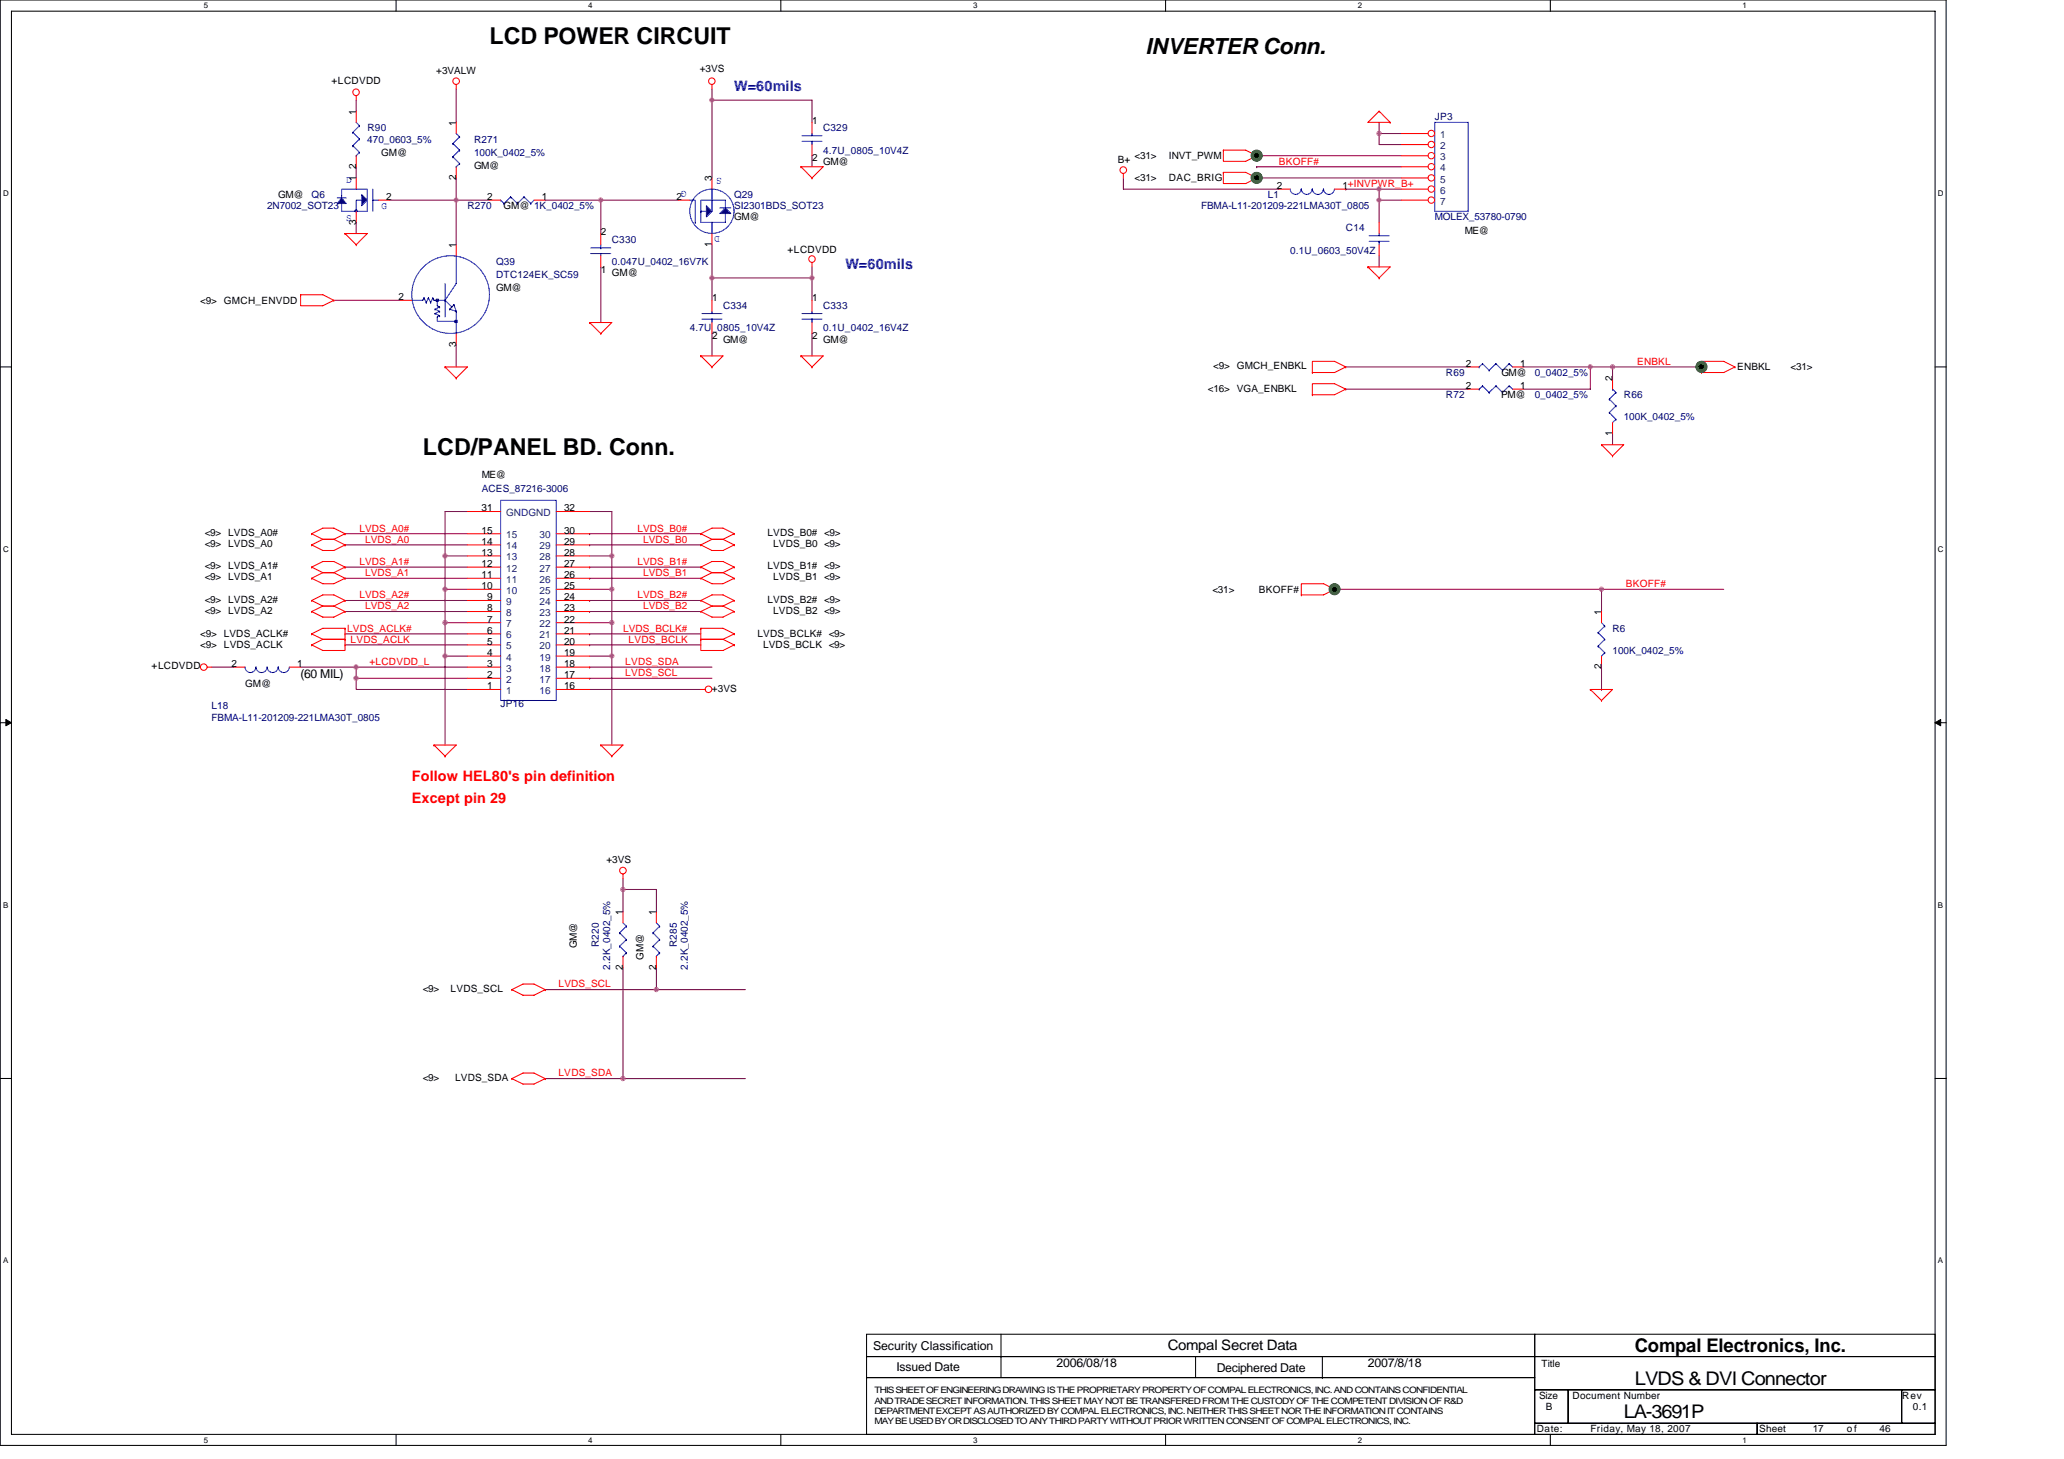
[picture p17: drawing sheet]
<svg xmlns="http://www.w3.org/2000/svg" width="297mm" height="210mm" viewBox="0 0 297 210" stroke-linecap="round" stroke-linejoin="round" font-family="sans-serif">
<defs><g id="words">
<g font-size="3.3">
<text x="70.5" y="6.3">LCD POWER CIRCUIT</text>
<text x="60.9" y="65.5">LCD/PANEL BD. Conn.</text>
</g>
<text font-size="3.2" x="164.9" y="7.7">INVERTER Conn.</text>
<g font-size="2.7">
<text x="235.3" y="194.5">Compal Electronics, Inc.</text>
<text x="235.3" y="199.3">LVDS &amp; DVI Connector</text>
<text x="233.7" y="204.1">LA-3691P</text>
</g>
<g font-size="2.1" fill="#00f">
<text x="105.7" y="13.1">W=60mils</text>
<text x="121.7" y="38.7">W=60mils</text>
</g>
<g font-size="2.1" fill="#f00">
<text x="59.3" y="112.4">Follow HEL80's pin definition</text>
<text x="59.3" y="115.5">Except pin 29</text>
</g>
<text font-size="2.1" x="168.1" y="194.4">Compal Secret Data</text>
<g font-size="1.8">
<text x="43.3" y="97.6">(60 MIL)</text>
<text x="125.7" y="194.2">Security Classification</text>
<text x="129" y="197.3">Issued Date</text>
<text x="152.1" y="196.8">2006/08/18</text>
<text x="175.1" y="197.4">Deciphered Date</text>
<text x="196.9" y="196.8">2007/8/18</text>
</g>
<g font-size="1.4">
<text x="62.8" y="10.6">+3VALW</text>
<text x="100.7" y="10.4">+3VS</text>
<text x="47.7" y="12">+LCDVDD</text>
<text x="51.2" y="16.5" transform="rotate(-90 51.2 16.5)">1</text>
<text x="116.9" y="17.8">1</text>
<text x="54.9" y="22.4">GM@</text>
<text x="65.6" y="18.1" transform="rotate(-90 65.6 18.1)">1</text>
<text x="116.9" y="23.2">2</text>
<text x="118.5" y="23.7">GM@</text>
<text x="160.9" y="23.4">B+</text>
<text x="163.3" y="22.9">&lt;31&gt;</text>
<text x="168.2" y="22.9">INVT_PWM</text>
<text x="40" y="28.5">GM@</text>
<text x="51.2" y="26.1" transform="rotate(-90 51.2 26.1)">1</text>
<text x="51.2" y="24.3" transform="rotate(-90 51.2 24.3)">2</text>
<text x="55.6" y="28.8">2</text>
<text x="65.6" y="25.9" transform="rotate(-90 65.6 25.9)">2</text>
<text x="68.2" y="24.3">GM@</text>
<text x="70.1" y="28.8">2</text>
<text x="78" y="28.8">1</text>
<text x="97.3" y="28.8">2</text>
<text x="102.4" y="26.1" transform="rotate(-90 102.4 26.1)">3</text>
<text x="163.3" y="26.1">&lt;31&gt;</text>
<text x="168.2" y="26.1">DAC_BRIG</text>
<text x="183.7" y="27.2">2</text>
<text x="193.2" y="27.2">1+INVPWR_B+</text>
<text x="51.2" y="32.3" transform="rotate(-90 51.2 32.3)">3</text>
<text x="65.6" y="35.7" transform="rotate(-90 65.6 35.7)">1</text>
<text x="72.4" y="30.1">GM@ 1K_0402_5%</text>
<text x="86.5" y="33.8">2</text>
<text x="102.4" y="35.5" transform="rotate(-90 102.4 35.5)">1</text>
<text x="105.7" y="31.7">GM@</text>
<text x="210.8" y="33.6">ME@</text>
<text x="71.4" y="42">GM@</text>
<text x="86.5" y="39.2">1</text>
<text x="88" y="39.7">GM@</text>
<text x="113.3" y="36.3">+LCDVDD</text>
<text x="28.8" y="43.7">&lt;9&gt; GMCH_ENVDD</text>
<text x="57.3" y="43.2">2</text>
<text x="102.5" y="43.4">1</text>
<text x="116.9" y="43.4">1</text>
<text x="65.6" y="49.9" transform="rotate(-90 65.6 49.9)">3</text>
<text x="102.5" y="48.8">2</text>
<text x="104.1" y="49.3">GM@</text>
<text x="116.9" y="48.8">2</text>
<text x="118.5" y="49.3">GM@</text>
<text x="174.6" y="53.1">&lt;9&gt; GMCH_ENBKL</text>
<text x="210.9" y="52.8">2</text>
<text x="218.8" y="52.8">1</text>
<text x="250" y="53.3">ENBKL</text>
<text x="257.7" y="53.3">&lt;31&gt;</text>
<text x="173.8" y="56.3">&lt;16&gt; VGA_ENBKL</text>
<text x="210.9" y="56">2</text>
<text x="216" y="57.3">PM@</text>
<text x="216.1" y="54.1">GM@</text>
<text x="218.8" y="56">1</text>
<text x="232" y="54.9" transform="rotate(-90 232 54.9)">2</text>
<text x="232" y="62.7" transform="rotate(-90 232 62.7)">1</text>
<text x="69.3" y="68.8">ME@</text>
<text x="29.5" y="77.2">&lt;9&gt; LVDS_A0#</text>
<text x="69.3" y="73.6">31</text>
<text x="69.3" y="76.8">15</text>
<text x="81.2" y="76.8">30</text>
<text x="81.2" y="73.6">32</text>
<text x="110.5" y="77.2">LVDS_B0# &lt;9&gt;</text>
<text x="29.5" y="78.7">&lt;9&gt; LVDS_A0</text>
<text x="29.5" y="83.5">&lt;9&gt; LVDS_A1</text>
<text x="29.5" y="82">&lt;9&gt; LVDS_A1#</text>
<text x="69.3" y="83.2">11</text>
<text x="69.3" y="81.6">12</text>
<text x="69.3" y="80">13</text>
<text x="69.3" y="78.4">14</text>
<text x="81.2" y="83.2">26</text>
<text x="81.2" y="81.6">27</text>
<text x="81.2" y="80">28</text>
<text x="81.2" y="78.4">29</text>
<text x="110.5" y="82">LVDS_B1# &lt;9&gt;</text>
<text x="111.3" y="78.7">LVDS_B0 &lt;9&gt;</text>
<text x="111.3" y="83.5">LVDS_B1 &lt;9&gt;</text>
<text x="29.5" y="86.7">&lt;9&gt; LVDS_A2#</text>
<text x="29.5" y="88.3">&lt;9&gt; LVDS_A2</text>
<text x="69.3" y="84.8">10</text>
<text x="70.1" y="89.6">7</text>
<text x="70.1" y="88">8</text>
<text x="70.1" y="86.4">9</text>
<text x="81.2" y="89.6">22</text>
<text x="81.2" y="88">23</text>
<text x="81.2" y="86.4">24</text>
<text x="81.2" y="84.8">25</text>
<text x="110.5" y="86.7">LVDS_B2# &lt;9&gt;</text>
<text x="111.3" y="88.3">LVDS_B2 &lt;9&gt;</text>
<text x="174.5" y="85.3">&lt;31&gt;</text>
<text x="181.2" y="85.3">BKOFF#</text>
<text x="230.5" y="88.5" transform="rotate(-90 230.5 88.5)">1</text>
<text x="28.8" y="91.7">&lt;9&gt; LVDS_ACLK#</text>
<text x="28.8" y="93.3">&lt;9&gt; LVDS_ACLK</text>
<text x="33.3" y="96">2</text>
<text x="42.8" y="96">1</text>
<text x="70.1" y="96">3</text>
<text x="70.1" y="94.4">4</text>
<text x="70.1" y="92.8">5</text>
<text x="70.1" y="91.2">6</text>
<text x="81.2" y="96">18</text>
<text x="81.2" y="94.4">19</text>
<text x="81.2" y="92.8">20</text>
<text x="81.2" y="91.2">21</text>
<text x="109" y="91.7">LVDS_BCLK# &lt;9&gt;</text>
<text x="109.8" y="93.3">LVDS_BCLK &lt;9&gt;</text>
<text x="21.8" y="96.4">+LCDVDD</text>
<text x="35.3" y="98.9">GM@</text>
<text x="70.1" y="99.2">1</text>
<text x="70.1" y="97.6">2</text>
<text x="81.2" y="99.2">16</text>
<text x="81.2" y="97.6">17</text>
<text x="102.5" y="99.5">+3VS</text>
<text x="230.5" y="96.4" transform="rotate(-90 230.5 96.4)">2</text>
<text x="87.3" y="124.2">+3VS</text>
<text x="89.6" y="131.7" transform="rotate(-90 89.6 131.7)">1</text>
<text x="94.4" y="131.7" transform="rotate(-90 94.4 131.7)">1</text>
<text x="83" y="136.5" transform="rotate(-90 83 136.5)">GM@</text>
<text x="60.8" y="142.7">&lt;9&gt;</text>
<text x="64.9" y="142.7">LVDS_SCL</text>
<text x="89.6" y="139.6" transform="rotate(-90 89.6 139.6)">2</text>
<text x="92.6" y="138.1" transform="rotate(-90 92.6 138.1)">GM@</text>
<text x="94.4" y="139.6" transform="rotate(-90 94.4 139.6)">2</text>
<text x="60.8" y="155.6">&lt;9&gt;</text>
<text x="65.5" y="155.6">LVDS_SDA</text>
<text x="221.8" y="196.7">Title</text>
<text x="221.5" y="201.3">Size</text>
<text x="222.5" y="202.9">B</text>
<text x="226.3" y="201.3">Document Number</text>
<text x="273.7" y="201.3">Rev</text>
<text x="275.3" y="202.9">0.1</text>
<text x="221.2" y="206.1">Date:</text>
<text x="228.9" y="206.1">Friday, May 18, 2007</text>
<text x="253.2" y="206.1">Sheet</text>
<text x="260.9" y="206.1">17</text>
<text x="265.8" y="206.1">of</text>
<text x="270.5" y="206.1">46</text>
</g>
<g font-size="1.4" fill="#000080">
<text x="206.5" y="17.3">JP3</text>
<text x="52.8" y="20.5">470_0603_5%</text>
<text x="52.9" y="18.9">R90</text>
<text x="68.2" y="20.5">R271</text>
<text x="68.2" y="22.4">100K_0402_5%</text>
<text x="118.5" y="18.9">C329</text>
<text x="118.5" y="22.1">4.7U_0805_10V4Z</text>
<text x="44.8" y="28.5">Q6</text>
<text x="105.7" y="28.5">Q29</text>
<text x="182.5" y="28.5">L1</text>
<text x="38.5" y="30.1">2N7002_SOT23</text>
<text x="67.3" y="30.1">R270</text>
<text x="88" y="34.9">C330</text>
<text x="105.7" y="30.1">SI2301BDS_SOT23</text>
<text x="172.9" y="30.1">FBMA-L11-201209-221LMA30T_0805</text>
<text x="193.7" y="33.3">C14</text>
<text x="206.5" y="31.7">MOLEX_53780-0790</text>
<text x="71.4" y="38.1">Q39</text>
<text x="71.4" y="40">DTC124EK_SC59</text>
<text x="88" y="38.1">0.047U_0402_16V7K</text>
<text x="185.7" y="36.5">0.1U_0603_50V4Z</text>
<text x="99.3" y="47.7">4.7U_0805_10V4Z</text>
<text x="104.1" y="44.5">C334</text>
<text x="118.5" y="44.5">C333</text>
<text x="118.5" y="47.7">0.1U_0402_16V4Z</text>
<text x="208.1" y="57.3">R72</text>
<text x="208.1" y="54.1">R69</text>
<text x="220.9" y="57.3">0_0402_5%</text>
<text x="220.9" y="54.1">0_0402_5%</text>
<text x="233.7" y="57.3">R66</text>
<text x="233.7" y="60.5">100K_0402_5%</text>
<text x="69.3" y="70.7">ACES_87216-3006</text>
<text x="232.1" y="90.9">R6</text>
<text x="232.1" y="94.1">100K_0402_5%</text>
<text x="72" y="101.8">JP16</text>
<text x="30.5" y="102.1">L18</text>
<text x="30.5" y="103.7">FBMA-L11-201209-221LMA30T_0805</text>
<text x="86.2" y="136.4" transform="rotate(-90 86.2 136.4)">R220</text>
<text x="97.4" y="136.4" transform="rotate(-90 97.4 136.4)">R285</text>
<text x="87.8" y="139.6" transform="rotate(-90 87.8 139.6)">2.2K_0402_5%</text>
<text x="99" y="139.6" transform="rotate(-90 99 139.6)">2.2K_0402_5%</text>
</g>
<g font-size="1.4" fill="#f00">
<text x="184.1" y="23.7">BKOFF#</text>
<text x="235.6" y="52.5">ENBKL</text>
<text x="51.7" y="76.5">LVDS_A0#</text>
<text x="91.7" y="76.5">LVDS_B0#</text>
<text x="51.7" y="81.3">LVDS_A1#</text>
<text x="52.5" y="78.1">LVDS_A0</text>
<text x="52.5" y="82.9">LVDS_A1</text>
<text x="91.7" y="81.3">LVDS_B1#</text>
<text x="92.5" y="82.9">LVDS_B1</text>
<text x="92.5" y="78.1">LVDS_B0</text>
<text x="51.7" y="86.1">LVDS_A2#</text>
<text x="52.5" y="87.7">LVDS_A2</text>
<text x="91.7" y="86.1">LVDS_B2#</text>
<text x="92.5" y="87.7">LVDS_B2</text>
<text x="234" y="84.5">BKOFF#</text>
<text x="50" y="90.9">LVDS_ACLK#</text>
<text x="50.5" y="92.5">LVDS_ACLK</text>
<text x="53.2" y="95.7">+LCDVDD_L</text>
<text x="89.7" y="90.9">LVDS_BCLK#</text>
<text x="90" y="95.7">LVDS_SDA</text>
<text x="90.5" y="92.5">LVDS_BCLK</text>
<text x="90" y="97.3">LVDS_SCL</text>
<text x="80.4" y="142.1">LVDS_SCL</text>
<text x="80.4" y="154.9">LVDS_SDA</text>
</g>
<g font-size="1.4" fill="#004080">
<text x="207.3" y="19.9">1</text>
<text x="207.3" y="21.5">2</text>
<text x="207.3" y="23.1">3</text>
<text x="207.3" y="24.7">4</text>
<text x="207.3" y="26.3">5</text>
<text x="207.3" y="27.9">6</text>
<text x="207.3" y="29.5">7</text>
<text x="72.9" y="74.3">GNDGND</text>
<text x="72.9" y="77.5">15</text>
<text x="77.6" y="77.5">30</text>
<text x="72.9" y="83.9">11</text>
<text x="72.9" y="82.3">12</text>
<text x="72.9" y="80.7">13</text>
<text x="72.9" y="79.1">14</text>
<text x="77.6" y="83.9">26</text>
<text x="77.6" y="82.3">27</text>
<text x="77.6" y="80.7">28</text>
<text x="77.6" y="79.1">29</text>
<text x="72.9" y="88.7">8</text>
<text x="72.9" y="87.1">9</text>
<text x="72.9" y="85.5">10</text>
<text x="77.6" y="88.7">23</text>
<text x="77.6" y="87.1">24</text>
<text x="77.6" y="85.5">25</text>
<text x="72.9" y="95.1">4</text>
<text x="72.9" y="93.5">5</text>
<text x="72.9" y="91.9">6</text>
<text x="72.9" y="90.3">7</text>
<text x="77.6" y="95.1">19</text>
<text x="77.6" y="93.5">20</text>
<text x="77.6" y="91.9">21</text>
<text x="77.6" y="90.3">22</text>
<text x="72.9" y="99.9">1</text>
<text x="72.9" y="98.3">2</text>
<text x="72.9" y="96.7">3</text>
<text x="77.6" y="99.9">16</text>
<text x="77.6" y="98.3">17</text>
<text x="77.6" y="96.7">18</text>
</g>
<g font-size="1.4" fill="#00f">
<text x="49.8" y="26.3">D</text>
<text x="98.8" y="27.5" transform="rotate(180 98.8 27.5)">G</text>
<text x="103.9" y="25.7" transform="rotate(180 103.9 25.7)">S</text>
<text x="49.8" y="31.9">S</text>
<text x="54.9" y="30.1">G</text>
<text x="103.6" y="34" transform="rotate(180 103.6 34)">D</text>
</g>
<g font-size="1.3">
<text x="125.8" y="200.5">THIS SHEET OF ENGINEERING DRAWING IS THE PROPRIETARY PROPERTY OF COMPAL ELECTRONICS, INC. AND CONTAINS CONFIDENTIAL</text>
<text x="125.8" y="202">AND TRADE SECRET INFORMATION. THIS SHEET MAY NOT BE TRANSFERED FROM THE CUSTODY OF THE COMPETENT DIVISION OF R&amp;D</text>
<text x="125.8" y="203.5">DEPARTMENT EXCEPT AS AUTHORIZED BY COMPAL ELECTRONICS, INC. NEITHER THIS SHEET NOR THE INFORMATION IT CONTAINS</text>
<text x="125.8" y="204.9">MAY BE USED BY OR DISCLOSED TO ANY THIRD PARTY WITHOUT PRIOR WRITTEN CONSENT OF COMPAL ELECTRONICS, INC.</text>
</g>
<g font-size="1.1">
<text x="29.3" y="1.2">5</text>
<text x="84.7" y="1.2">4</text>
<text x="140" y="1.2">3</text>
<text x="195.4" y="1.2">2</text>
<text x="250.8" y="1.2">1</text>
<text x=".4" y="28.2">D</text>
<text x="278.9" y="28.2">D</text>
<text x=".4" y="79.4">C</text>
<text x="278.9" y="79.4">C</text>
<text x=".4" y="130.6">B</text>
<text x="278.9" y="130.6">B</text>
<text x=".4" y="181.8">A</text>
<text x="278.9" y="181.8">A</text>
<text x="29.3" y="207.6">5</text>
<text x="84.7" y="207.6">4</text>
<text x="140" y="207.6">3</text>
<text x="195.4" y="207.6">2</text>
<text x="250.8" y="207.6">1</text>
</g>
</g></defs>
<path d="M0 0h280.1v208h-280.1zM1.6 1.6h276.9v204.8h-276.9z" fill="none" stroke="#000" stroke-width=".15"/>
<g fill="#fff">
<path d="M29.3 .2h.6v1.2h-.6z"/>
<path d="M29.3 206.6h.6v1.3h-.6z"/>
</g>
<path d="M57 0v1.6M57 206.4v1.6" fill="none" stroke="#000" stroke-width=".15"/>
<g fill="#fff">
<path d="M84.7 .2h.6v1.2h-.6z"/>
<path d="M84.7 206.6h.6v1.3h-.6z"/>
</g>
<path d="M112.4 0v1.6M112.4 206.4v1.6" fill="none" stroke="#000" stroke-width=".15"/>
<g fill="#fff">
<path d="M140 .2h.6v1.2h-.6z"/>
<path d="M140 206.6h.6v1.3h-.6z"/>
</g>
<path d="M167.7 0v1.6M167.7 206.4v1.6" fill="none" stroke="#000" stroke-width=".15"/>
<g fill="#fff">
<path d="M195.4 .2h.6v1.2h-.6z"/>
<path d="M195.4 206.6h.6v1.3h-.6z"/>
</g>
<path d="M223.1 0v1.6M223.1 206.4v1.6" fill="none" stroke="#000" stroke-width=".15"/>
<g fill="#fff">
<path d="M250.8 .2h.6v1.2h-.6z"/>
<path d="M250.8 206.6h.6v1.3h-.6z"/>
<path d="M.4 27.2h.8v1.3h-.8z"/>
<path d="M278.9 27.2h.8v1.3h-.8z"/>
<path d="M.4 78.4h.8v1.3h-.8z"/>
<path d="M278.9 78.4h.8v1.3h-.8z"/>
</g>
<path d="M0 52.8h1.6M278.5 52.8h1.6" fill="none" stroke="#000" stroke-width=".15"/>
<g fill="#fff">
<path d="M.4 129.6h.8v1.3h-.8z"/>
<path d="M278.9 129.6h.7v1.3h-.7z"/>
</g>
<path d="M0 104h1.6M278.5 104h1.6" fill="none" stroke="#000" stroke-width=".15"/>
<path d="M.8 103.5l.8 .5-.8 .5zM278.5 104l.8-.5v1z" fill="#000" stroke="#000" stroke-width=".14"/>
<g fill="#fff">
<path d="M.4 180.8h.8v1.3h-.8z"/>
<path d="M278.9 180.8h.7v1.3h-.7z"/>
</g>
<g fill="none" stroke="#000" stroke-width=".15">
<path d="M0 155.2h1.6M278.5 155.2h1.6M124.7 192h96.2v3.2h-96.2zM124.7 195.2h96.2v3.1h-96.2zM124.7 198.3h96.2v8.1h-96.2zM144.1 195.2h.1M144.1 195.2v3.1M144.1 192v3.2M172.1 195.2v3.1M190.3 198.3h.1M190.3 195.2v3.1M220.9 192h57.6v3.2h-57.6z"/>
<path d="M220.9 195.2h57.6v4.8h-57.6zM220.9 204.8h32v1.6h-32zM220.9 200h4.8v4.8h-4.8zM225.7 200h48v4.8h-48zM252.9 204.8h25.6v1.6h-25.6zM273.7 200h4.8v4.8h-4.8z"/>
</g>
<g fill="none" stroke="#800040" stroke-width=".15">
<path d="M51.3 14.4v1.6M65.7 12.8v4.8M102.5 14.4v11.2M102.5 12.8v1.6M102.5 14.4h14.4v3.2M198.5 17.6v1.6M198.5 19.2h3.2M198.5 19.2v1.6h3.2M51.3 32v1.6M51.3 24v1.6M56 28.8h14.5M65.7 25.6v9.6"/>
<path d="M78.5 28.8h8M86.5 28.8h11.2M86.5 28.8v4.8M86.5 38.4v8M102.5 35.2v4.8M116.9 38.4v1.6M116.9 22.4v1.6M161.7 25.6v1.6h22.4M180.9 24h.1M180.9 25.6h20.8M180.9 22.4h20.8M180.9 24h20.8"/>
<path d="M193.7 27.2h.1M193.7 27.2h4.8M198.5 27.2v1.6M198.5 27.2h3.2M198.5 28.8h3.2M198.5 28.8v3.2M198.5 36.8v1.6M48 43.2h9.7M65.7 49.6v3.2M102.5 48v3.2M102.5 40h14.4M102.5 40v3.2"/>
<path d="M116.9 48v3.2M116.9 40v3.2M193.7 52.8h17.6M193.7 56h17.6M219.3 52.8h9.6v3.2h-9.6M228.9 52.8h3.2v1.6M232.1 52.8h.1M232.1 52.8h12.8M49.7 78.4h.1M49.7 76.8h.1M49.7 78.4h17.6M49.7 76.8h17.6"/>
<path d="M67.3 73.6h-3.3v6.4M84.9 73.6h3.2v6.4M84.9 78.4h.1M84.9 76.8h.1M84.9 78.4h16M84.9 76.8h16M232.1 62.4v1.6M30.5 96h3.2M43.3 96h8M49.7 92.8h.1M49.7 91.2h.1M49.7 88h.1"/>
<path d="M49.7 86.4h.1M49.7 83.2h.1M49.7 81.6h.1M49.7 81.6h17.6M49.7 83.2h17.6M49.7 86.4h17.6M49.7 88h17.6M49.7 92.8h17.6M49.7 91.2h17.6M51.3 96h.1M51.3 96v1.6M51.3 97.6h16"/>
<path d="M51.3 97.6v1.6h16M51.3 96h16M64 80v4.8M64 89.6h3.3M64 80h3.3M64 94.4h3.3M64 84.8h3.3M64 94.4v12.8M64 84.8v4.8M64 89.6v4.8M84.9 94.4h3.2M84.9 84.8h3.2"/>
<path d="M84.9 89.6h3.2M84.9 80h3.2M84.9 97.6h.1M84.9 99.2h16M84.9 81.6h.1M84.9 83.2h.1M84.9 86.4h.1M84.9 88h.1M84.9 92.8h.1M84.9 91.2h.1M84.9 96h.1M84.9 97.6h17.6"/>
<path d="M84.9 96h17.6M84.9 81.6h16M84.9 83.2h16M84.9 86.4h16M84.9 88h16M84.9 92.8h16M84.9 91.2h16M88.1 94.4v12.8M88.1 84.8v4.8M88.1 89.6v4.8M88.1 80v4.8M192.1 84.8h38.4v3.2"/>
<path d="M230.5 84.8h.1M230.5 99.2h.1M230.5 84.8h17.6M230.5 96v3.2M89.7 126.4v1.6h4.8v3.2M89.7 128v3.2M89.7 139.2v16h-11.2M94.5 139.2v3.2M78.5 142.4h.1M78.5 155.2h.1M78.5 142.4h16M89.7 155.2h17.6"/>
<path d="M94.5 142.4h12.8"/>
</g>
<g fill="none" stroke="#f00" stroke-width=".15">
<path d="M51.3 13.8v.6M65.7 12.2v.6M65.7 17.6v1.6M102.5 12.2v.6M198.5 16l-1.6 1.6h3.2M198.5 16h.1M198.5 16l1.6 1.6M200.1 17.6h.1M49.7 33.6h3.1l-1.5 1.6M49.7 33.6h.1M49.7 33.6l1.6 1.6M51.3 35.2h.1"/>
<path d="M65.7 24v1.6M70.5 28.8h1.5M76.9 28.8h1.6M86.5 33.6v1.6M86.5 36.8v1.6M115.3 24h3.2l-1.6 1.6M115.3 24h.1M115.3 24l1.6 1.6M116.9 37.8v.6M116.9 25.6h.1M161.7 25v.6M176.1 24.8h3.2l1.6 .8"/>
<path d="M176.1 24.8v1.6h3.2l1.6-.8M176.1 24.8h.1M176.1 21.6h3.2l1.6 .8M176.1 21.6v1.6h3.2l1.6-.8M176.1 21.6h.1M180.9 25.6h.1M180.9 22.4h.1M184.1 27.2h1.6M192.1 27.2h1.6M196.9 38.4h3.2l-1.6 1.6M196.9 38.4h.1M196.9 38.4l1.6 1.6"/>
<path d="M43.3 42.4h3.2l1.5 .8M43.3 42.4v1.6h3.2l1.5-.8M43.3 42.4h.1M48 43.2h.1M64 52.8h3.3l-1.6 1.6M64 52.8h.1M64 52.8l1.7 1.6M65.7 54.4h.1M84.9 46.4h3.2l-1.6 1.6M84.9 46.4h.1M84.9 46.4l1.6 1.6M86.5 48h.1"/>
<path d="M100.9 51.2h3.2l-1.6 1.6M100.9 51.2h.1M100.9 51.2l1.6 1.6M102.5 52.8h.1M102.5 43.2v1.6M102.5 46.4v1.6M115.3 51.2h3.2l-1.6 1.6M115.3 51.2h.1M115.3 51.2l1.6 1.6M116.9 52.8h.1M188.9 56.8h.1M188.9 53.6h.1"/>
<path d="M193.7 56l-1.6 .8h-3.2M193.7 56h.1M193.7 56l-1.6-.8h-3.2v1.6M193.7 52.8l-1.6 .8h-3.2M193.7 52.8h.1M193.7 52.8l-1.6-.8h-3.2v1.6M198.5 40h.1M211.3 56h1.6M211.3 52.8h1.6M217.7 56h1.6M217.7 52.8h1.6M244.9 53.6h.1"/>
<path d="M249.7 52.8l-1.6 .8h-3.2M249.7 52.8h.1M249.7 52.8l-1.6-.8h-3.2v1.6M44.8 76.8l1.7-.8h1.5l1.7 .8M44.8 76.8h.1M44.8 78.4l1.7 .8h1.5l1.7-.8M44.8 78.4h.1M44.8 76.8l1.7 .8M46.5 77.6h1.5M46.5 77.6l-1.7 .8M48 77.6l1.7 .8M49.7 76.8h.1"/>
<path d="M49.7 78.4h.1M49.7 76.8l-1.7 .8M100.9 76.8l1.6-.8h1.6l1.6 .8M100.9 76.8h.1M100.9 78.4h.1M100.9 78.4l1.6 .8h1.6l1.6-.8M100.9 76.8l1.6 .8M102.5 77.6h1.6M102.5 77.6l-1.6 .8M104.1 77.6l1.6 .8M105.7 76.8h.1M105.7 78.4h.1"/>
<path d="M105.7 76.8l-1.6 .8M230.5 64h3.2l-1.6 1.6M230.5 64h.1M230.5 64l1.6 1.6M232.1 65.6h.1M29.8 96h.7M44.8 86.4l1.7-.8h1.5l1.7 .8M44.8 86.4h.1M44.8 83.2l1.7 .8h1.5l1.7-.8M44.8 83.2h.1M44.8 88l1.7 .8h1.5l1.7-.8M44.8 88h.1"/>
<path d="M44.8 91.2h.1M44.8 92.8h.1M44.8 81.6l1.7-.8h1.5l1.7 .8M44.8 81.6h.1M44.8 86.4l1.7 .8M44.8 91.2l1.7 .8M44.8 81.6l1.7 .8M46.5 87.2h1.5M46.5 82.4h1.5M46.5 92h3.2M46.5 82.4l-1.7 .8M46.5 87.2l-1.7 .8"/>
<path d="M46.5 92l-1.7 .8M48 82.4l1.7 .8M48 87.2l1.7 .8M49.7 86.4h.1M49.7 83.2h.1M49.7 88h.1M49.7 90.4h-3.2l-1.7 .8M49.7 90.4v1.6h-3.2M49.7 90.4h.1M49.7 92v1.6h-3.2l-1.7-.8M49.7 92h.1M49.7 81.6h.1"/>
<path d="M49.7 86.4l-1.7 .8M49.7 81.6l-1.7 .8M100.9 81.6l1.6-.8h1.6l1.6 .8M100.9 81.6h.1M100.9 86.4l1.6-.8h1.6l1.6 .8M100.9 86.4h.1M100.9 83.2h.1M100.9 83.2l1.6 .8h1.6l1.6-.8M100.9 88h.1M100.9 88l1.6 .8h1.6l1.6-.8M100.9 90.4h3.2l1.6 .8M100.9 90.4v1.6h3.2"/>
<path d="M100.9 90.4h.1M100.9 92h3.2M100.9 92v1.6h3.2l1.6-.8M100.9 92h.1M100.9 99.2h.6M100.9 81.6l1.6 .8M100.9 86.4l1.6 .8M102.5 82.4h1.6M102.5 87.2h1.6M102.5 82.4l-1.6 .8M102.5 87.2l-1.6 .8M104.1 82.4l1.6 .8"/>
<path d="M104.1 87.2l1.6 .8M104.1 92l1.6 .8M105.7 81.6h.1M105.7 86.4h.1M105.7 83.2h.1M105.7 88h.1M105.7 91.2h.1M105.7 92.8h.1M105.7 81.6l-1.6 .8M105.7 86.4l-1.6 .8M105.7 91.2l-1.6 .8M187.3 85.6h.1"/>
<path d="M192.1 84.8l-1.6 .8h-3.2M192.1 84.8h.1M192.1 84.8l-1.6-.8h-3.2v1.6M228.9 99.2h3.2l-1.6 1.6M228.9 99.2h.1M228.9 99.2l1.6 1.6M230.5 88v1.6M230.5 94.4v1.6M62.5 107.2h3.2l-1.7 1.6M62.5 107.2h.1M62.5 107.2l1.5 1.6M64 108.8h.1"/>
<path d="M86.5 107.2h3.2l-1.6 1.6M86.5 107.2h.1M86.5 107.2l1.6 1.6M88.1 108.8h.1M230.5 100.8h.1M89.7 125.8v.6M89.7 131.2v1.6M89.7 137.6v1.6M94.5 131.2v1.6M94.5 137.6v1.6M73.7 155.2l1.6 .8h1.6l1.6-.8M73.7 155.2l1.6-.8h1.6l1.6 .8"/>
<path d="M73.7 155.2h.1M73.7 142.4l1.6-.8h1.6l1.6 .8M73.7 142.4l1.6 .8h1.6l1.6-.8M73.7 142.4h.1M78.5 155.2h.1M78.5 142.4h.1"/>
<circle cx="51.2" cy="13.3" r=".47"/>
<circle cx="65.6" cy="11.7" r=".47"/>
<circle cx="102.4" cy="11.7" r=".47"/>
<circle cx="116.9" cy="37.3" r=".47"/>
<circle cx="161.7" cy="24.5" r=".48"/>
<circle cx="29.3" cy="96" r=".47"/>
<circle cx="102" cy="99.2" r=".47"/>
<circle cx="89.6" cy="125.3" r=".48"/>
</g>
<g fill="#008000" stroke="#008000" stroke-width=".15">
<circle cx="244.9" cy="52.8" r=".8"/>
<circle cx="180.9" cy="22.4" r=".8"/>
<circle cx="180.9" cy="25.6" r=".8"/>
<circle cx="192.1" cy="84.8" r=".79"/>
</g>
<g fill="#000" stroke="#008000" stroke-width=".15">
<circle cx="180.9" cy="22.4" r=".39"/>
<circle cx="180.9" cy="25.6" r=".39"/>
<circle cx="244.9" cy="52.8" r=".39"/>
<circle cx="192.1" cy="84.8" r=".39"/>
</g>
<g fill="none" stroke="#00f" stroke-width=".15">
<path d="M65.7 19.2l.4 .5M66.1 19.7h.1M66.1 19.7l-.9 1M206.5 17.6h4.8v12.8h-4.8zM65.2 20.7h.1M65.2 22.6h.1M65.2 20.7l.9 .9M65.2 22.6l.9 .9M65.7 24h.1M66.1 21.6h.1M66.1 23.5h.1M66.1 21.6l-.9 1"/>
<path d="M66.1 23.5l-.4 .5M72 28.8h.1M72 28.8l.5 .5M72.5 29.3h.1M73.5 28.3h.1M73.5 28.3l1 1M73.5 28.3l-1 1M74.5 29.3h.1M75.4 28.3h.1M75.4 28.3l1 1M75.4 28.3l-.9 1M76.4 29.3h.1"/>
<path d="M76.9 28.8l-.5 .5M85 35.7h2.9M85 36.5h2.9M86.5 36.5v.3M86.5 35.7h.1M86.5 35.2v.5M185.7 27.2a.8 .8 0 0 0 .8 .8 .8 .8 0 0 0 .8-.8 .79 .79 0 0 0 .8 .8 .79 .79 0 0 0 .8-.8 .8 .8 0 0 0 .8 .8 .8 .8 0 0 0 .8-.8 .78 .78 0 0 0 .8 .8 .78 .78 0 0 0 .7-.8M101 45.9h2.9M101 45.1h2.9M102.5 44.8v.3M102.5 45.9h.1M102.5 45.9v.5"/>
<path d="M212.9 56h.1M212.9 52.8h.1M213.4 55.5h.1M213.4 52.3h.1M213.4 55.5l.9 1M213.4 55.5l-.5 .5M213.4 52.3l.9 1M213.4 52.3l-.5 .5M214.3 56.5h.1M214.3 53.3h.1M215.3 55.5h.1M215.3 52.3h.1"/>
<path d="M215.3 55.5l.9 1M215.3 55.5l-1 1M215.3 52.3l.9 1M215.3 52.3l-1 1M216.2 56.5h.1M216.2 53.3h.1M217.2 55.5h.1M217.2 52.3h.1M217.2 55.5l.5 .5M217.2 55.5l-1 1M217.2 52.3l.5 .5M217.2 52.3l-1 1"/>
<path d="M230 91.1h.1M230 93h.1M230 91.1l.9 .9M230 93l.9 .9M230.5 94.4h.1M230.5 89.6l.4 .5M230.9 90.1h.1M230.9 92h.1M230.9 93.9h.1M230.9 90.1l-.9 1M230.9 92l-.9 1M230.9 93.9l-.4 .5"/>
<path d="M89.2 134.3h.1M89.2 136.2h.1M89.2 134.3l.9 .9M89.2 136.2l.9 .9M89.7 137.6h.1M89.7 132.8l.4 .5M90.1 133.3h.1M90.1 135.2h.1M90.1 137.1h.1M90.1 133.3l-.9 1M90.1 135.2l-.9 1M90.1 137.1l-.4 .5"/>
<path d="M94 134.3h.1M94 136.2h.1M94 134.3l.9 .9M94 136.2l.9 .9M94.5 137.6h.1M94.5 132.8l.4 .5M94.9 133.3h.1M94.9 135.2h.1M94.9 137.1h.1M94.9 133.3l-.9 1M94.9 135.2l-.9 1M94.9 137.1l-.4 .5"/>
</g>
<circle cx="206" cy="19.2" r=".46" fill="#fff" stroke="#f00" stroke-width=".15"/>
<path d="M201.7 19.2h3.8" fill="none" stroke="#f00" stroke-width=".15"/>
<circle cx="206" cy="20.8" r=".46" fill="#fff" stroke="#f00" stroke-width=".15"/>
<path d="M201.7 20.8h3.8" fill="none" stroke="#f00" stroke-width=".15"/>
<circle cx="206" cy="22.4" r=".46" fill="#fff" stroke="#f00" stroke-width=".15"/>
<path d="M201.7 22.4h3.8" fill="none" stroke="#f00" stroke-width=".15"/>
<circle cx="206" cy="24" r=".46" fill="#fff" stroke="#f00" stroke-width=".15"/>
<path d="M201.7 24h3.8" fill="none" stroke="#f00" stroke-width=".15"/>
<circle cx="206" cy="25.6" r=".46" fill="#fff" stroke="#f00" stroke-width=".15"/>
<path d="M201.7 25.6h3.8" fill="none" stroke="#f00" stroke-width=".15"/>
<circle cx="206" cy="27.2" r=".46" fill="#fff" stroke="#f00" stroke-width=".15"/>
<path d="M201.7 27.2h3.8" fill="none" stroke="#f00" stroke-width=".15"/>
<circle cx="206" cy="28.8" r=".46" fill="#fff" stroke="#f00" stroke-width=".15"/>
<g fill="none" stroke="#f00" stroke-width=".15">
<path d="M51.3 16v1.6M116.9 17.6v1.6M51.3 22.4v1.6M51.3 25.6v1.6M51.3 30.4v1.6M54.5 28.8h1.5M65.7 35.2v1.6M97.7 28.8h1.6M102.5 25.6v1.6M102.5 33.6v1.6M116.9 20.8v1.6M198.5 32v1.6"/>
<path d="M198.5 35.2v1.6M201.7 28.8h3.8M57.7 43.2h1.6M65.7 48v1.6M116.9 43.2v1.6M116.9 46.4v1.6M232.1 54.4v1.6M67.3 73.6h4.7M67.3 78.4h4.7M67.3 76.8h4.7M80 73.6h4.9M80 78.4h4.9"/>
<path d="M80 76.8h4.9M232.1 60.8v1.6M33.7 96h1.6M41.7 96h1.6M67.3 99.2h4.7M67.3 97.6h4.7M67.3 96h4.7M67.3 94.4h4.7M67.3 92.8h4.7M67.3 91.2h4.7M67.3 89.6h4.7M67.3 88h4.7"/>
<path d="M67.3 86.4h4.7M67.3 84.8h4.7M67.3 83.2h4.7M67.3 81.6h4.7M67.3 80h4.7M80 99.2h4.9M80 97.6h4.9M80 96h4.9M80 94.4h4.9M80 92.8h4.9M80 91.2h4.9M80 89.6h4.9"/>
<path d="M80 88h4.9M80 86.4h4.9M80 84.8h4.9M80 83.2h4.9M80 81.6h4.9M80 80h4.9"/>
</g>
<g fill="none" stroke="#00f" stroke-width=".15">
<path d="M50.8 19h.1M50.8 19l.9 1M51.3 17.6l.4 .5M51.7 18.1h.1M51.7 18.1l-.9 .9M115.4 19.5h2.9M116.9 19.2v.3M48.5 28.5h1.3M49.2 28.5v-1.3h3.6v3.2h-1.5v-1.6h.7M49.2 29.3v1.1h2.1M50.8 21h.1M50.8 21l.9 .9"/>
<path d="M51.3 22.4h.1M51.3 30.4h-.2v-.2h.3v.2M51.3 30.4h.1M51.7 20h.1M51.7 21.9h.1M51.7 20l-.9 1M51.7 21.9l-.4 .5M53.7 28.8h.8M53.7 27.2v3.2M65.7 36.8v4l-1.7 2.4M99.3 28.8h.8v3.2M100.1 32h.1"/>
<path d="M100.9 30.4h.1M100.9 30.4h.8M102.5 30.4v-1.6h-1.6v3.2h1.6M102.5 28.8h1.9v1.1M102.5 27.2v1.8M102.5 32v1.6M103.6 29.9h1.6M104.4 30.7v1.3h-1.9M115.4 20.3h2.9M116.9 20.3h.1M116.9 20.3v.5M197 34.7h2.9"/>
<path d="M197 33.9h2.9M198.5 33.6v.3M198.5 34.7h.1M198.5 34.7v.5M61 42.9h.1M61 42.9l-.1 .3h-1.6M61 42.9l.3 .6M61.3 43.5h.1M61.7 42.9h.1M61.7 42.9l.3 .6M61.7 42.9l-.4 .6M62 43.5h.1"/>
<path d="M62.3 42.9l.2 .3h1.5M62.3 42.9h.1M62.3 42.9l-.3 .6M62.6 44.5h.1M62.6 45.1h.1M62.6 44.5l.7 .3M62.6 45.1l.7 .3M62.8 43.1h.3v.3h-.3zM62.9 43.2v.8l.4 .2M63.3 44.2h.1M63.3 44.8h.1M63.3 45.4h.1"/>
<path d="M63.3 45.4l-.4 .2v.6h2.8M63.3 44.2l-.7 .3M63.3 44.8l-.7 .3M64 43.2h.1M64 40.8v4.8M64 43.2l1 1M64.7 44.5h.1M64.7 44.5l1 .3M65 44.2h.1M65.3 43.9h.1M65.3 43.9l.4 .9M65.3 43.9l-.6 .6"/>
<path d="M65.5 46.1h.3v.3h-.3zM65.7 44.8v3.2M65.7 44.8h.1M115.4 45.9h2.9M115.4 45.1h2.9M116.9 44.8v.3M116.9 45.9h.1M116.9 45.9v.5M231.6 59.4h.1M231.6 57.4h.1M231.6 59.4l1 .9M231.6 57.4l1 1"/>
<path d="M232.1 56h.1M232.1 56l.5 .5M232.6 58.4h.1M232.6 56.5h.1M232.6 58.4l-1 1M232.6 56.5l-1 .9M72 72h8v28.8h-8zM232.6 60.3h.1M232.6 60.3l-.5 .5M35.3 96a.78 .78 0 0 0 .7 .8 .78 .78 0 0 0 .8-.8 .8 .8 0 0 0 .8 .8 .8 .8 0 0 0 .8-.8M38.5 96a.78 .78 0 0 0 .7 .8 .78 .78 0 0 0 .8-.8M40 96a.79 .79 0 0 0 .8 .8 .79 .79 0 0 0 .8-.8"/>
<circle cx="102.5" cy="30.4" r="3.2"/>
<circle cx="64.9" cy="42.4" r="5.6"/>
</g>
<g fill="#00f" stroke="#00f" stroke-width=".15">
<path d="M52 28l.8 .8-.8 .8z" fill-rule="evenodd"/>
<path d="M49.2 28.5l.6 .8h-1.3z" fill-rule="evenodd"/>
<path d="M101.7 29.6l.8 .8-.8 .8z" fill-rule="evenodd"/>
<path d="M104.4 29.9l.8 .8h-1.6z" fill-rule="evenodd"/>
</g>
<g fill="#f0f" stroke="#f0f" stroke-width=".15">
<circle cx="230.5" cy="84.8" r=".31"/>
<circle cx="86.4" cy="28.8" r=".31"/>
<circle cx="116.8" cy="40" r=".32"/>
<circle cx="102.4" cy="40" r=".32"/>
<circle cx="102.5" cy="14.4" r=".31"/>
<circle cx="65.6" cy="28.8" r=".31"/>
<circle cx="64" cy="80" r=".32"/>
<circle cx="51.2" cy="96" r=".32"/>
<circle cx="51.2" cy="97.6" r=".31"/>
<circle cx="88.1" cy="84.8" r=".31"/>
<circle cx="228.9" cy="52.8" r=".31"/>
<circle cx="232.1" cy="52.8" r=".31"/>
<circle cx="198.5" cy="27.2" r=".32"/>
<circle cx="198.5" cy="28.8" r=".31"/>
<circle cx="198.5" cy="19.2" r=".32"/>
<circle cx="88" cy="80" r=".32"/>
<circle cx="64.1" cy="84.8" r=".31"/>
<circle cx="64.1" cy="94.4" r=".31"/>
<circle cx="64.1" cy="89.6" r=".31"/>
<circle cx="88.1" cy="94.4" r=".31"/>
<circle cx="88.1" cy="89.6" r=".31"/>
<circle cx="89.6" cy="128" r=".32"/>
<circle cx="94.5" cy="142.4" r=".31"/>
<circle cx="89.6" cy="155.2" r=".32"/>
</g>
<use href="#words"/>
</svg>
